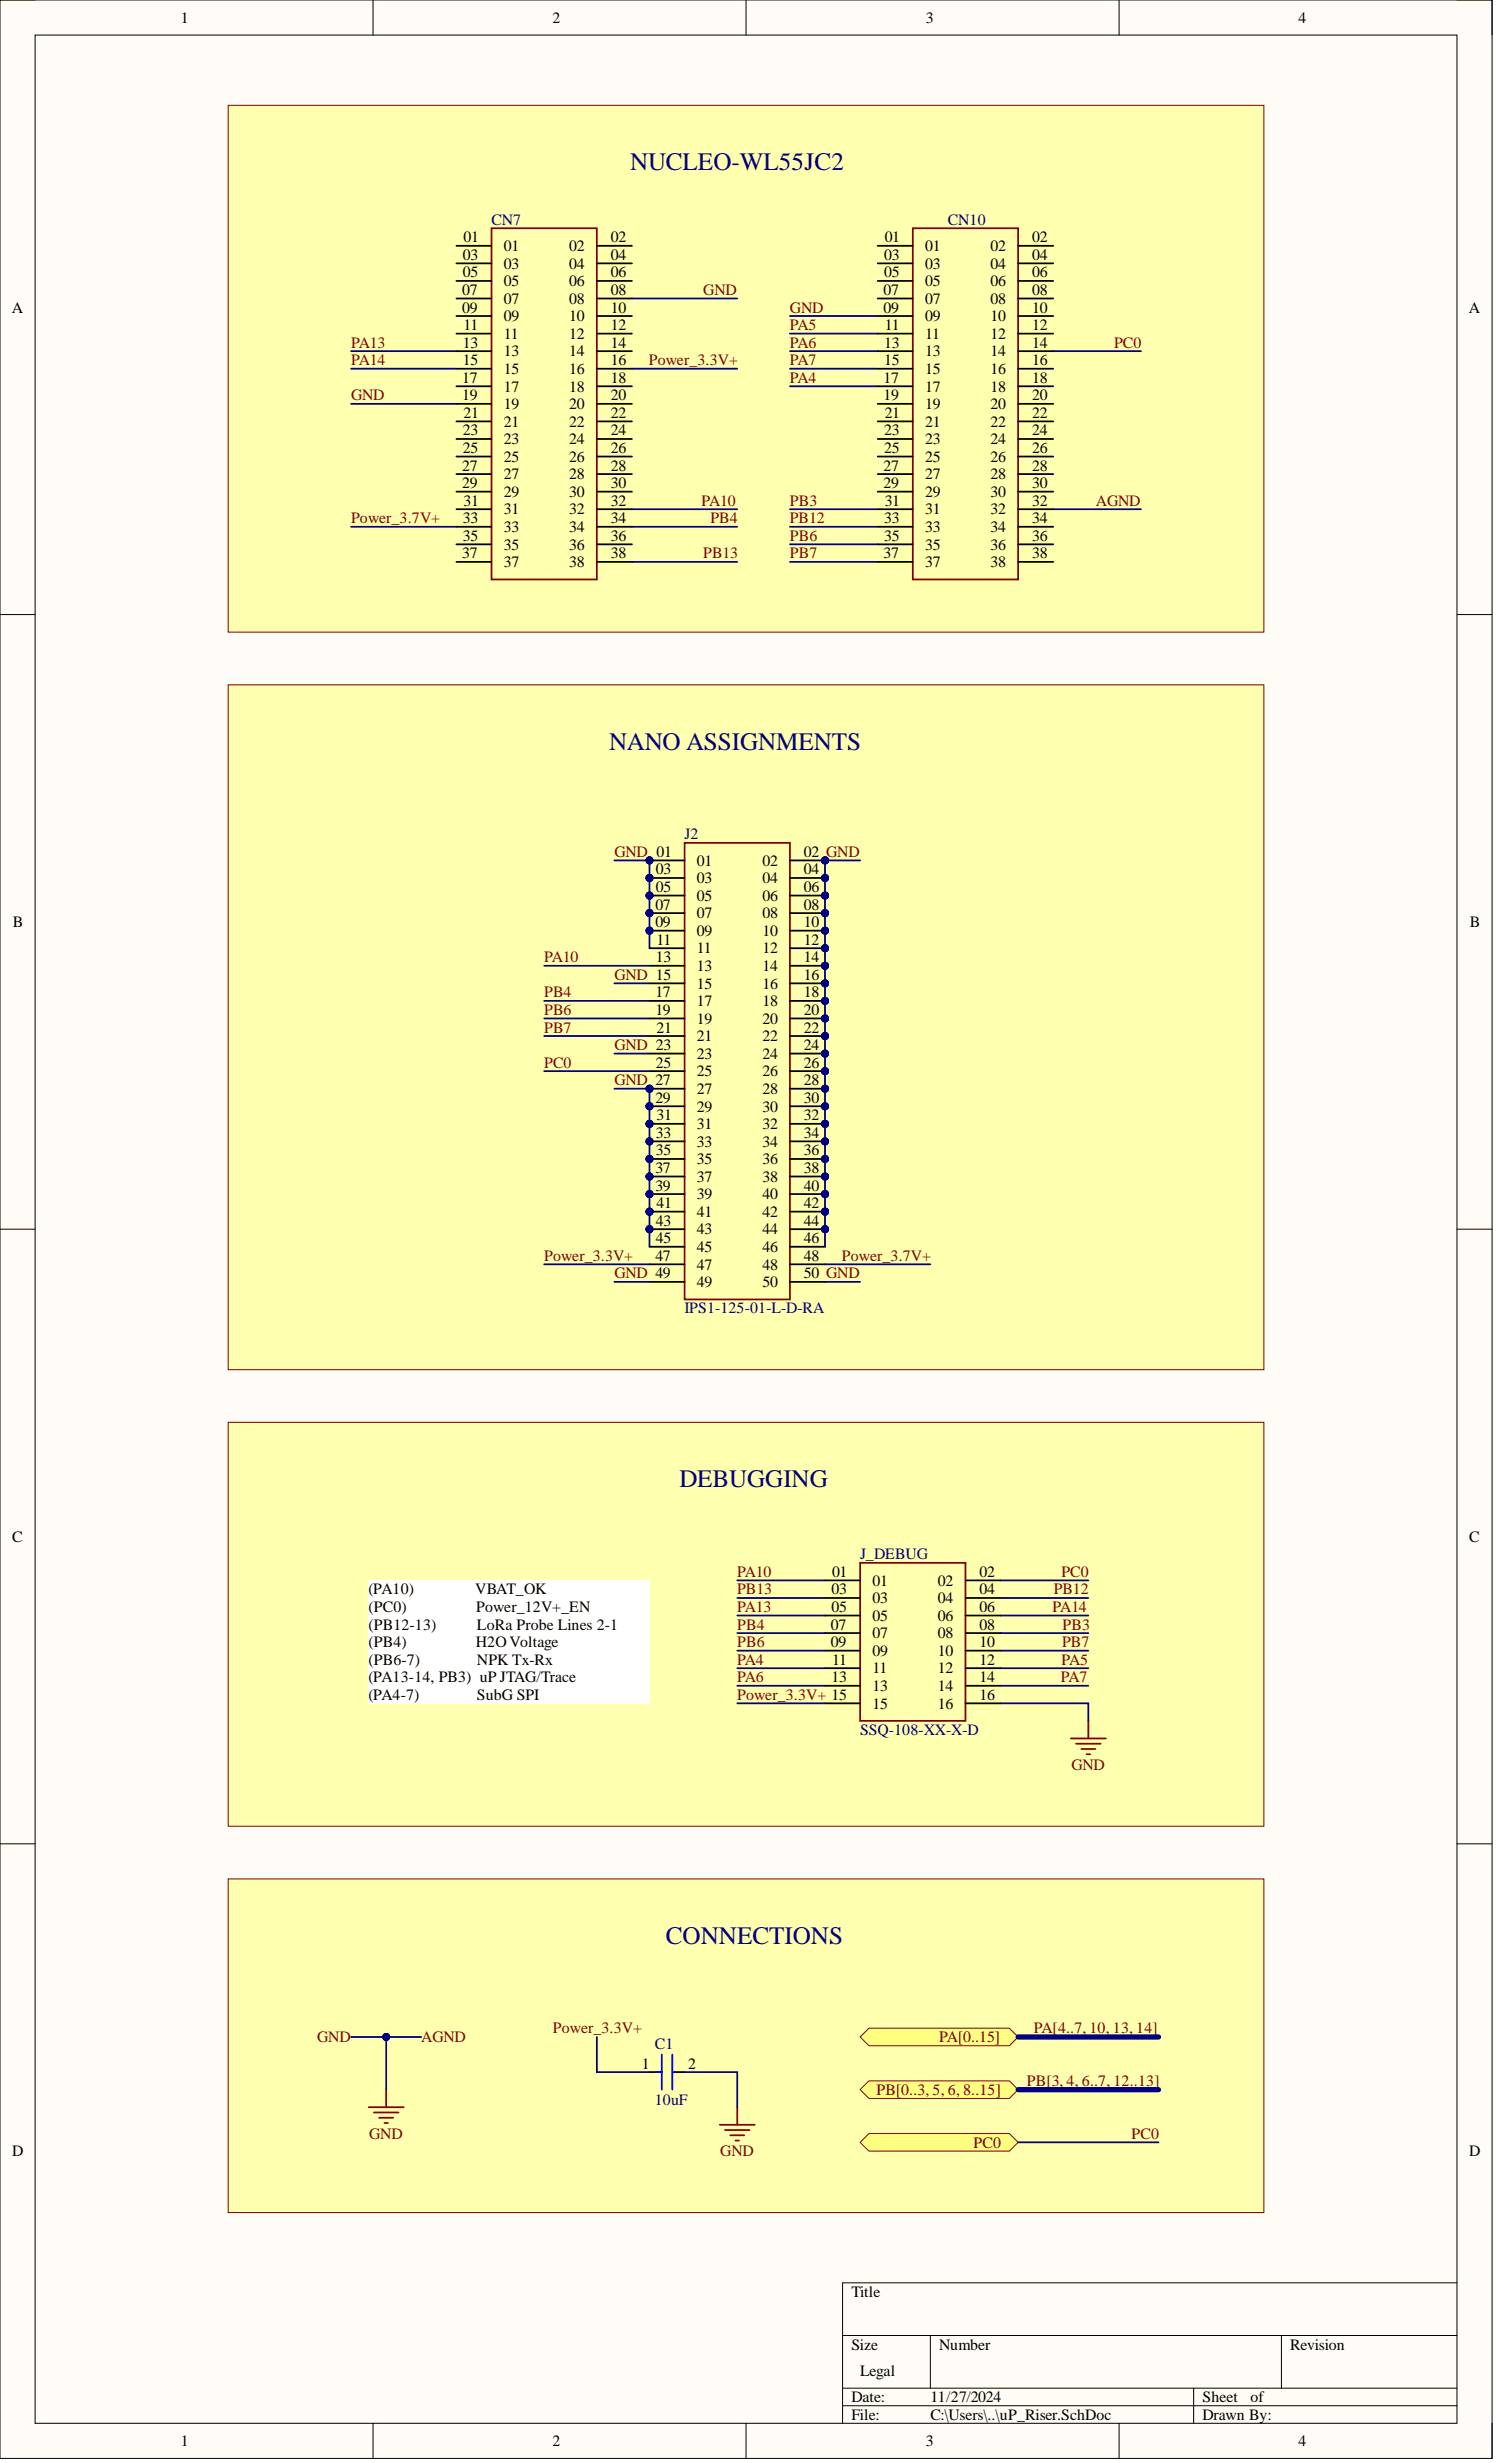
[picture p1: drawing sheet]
<svg xmlns="http://www.w3.org/2000/svg" width="216mm" height="356mm" viewBox="0 0 216 356" stroke-linecap="round" stroke-linejoin="round" font-family="sans-serif">
<defs><g id="words">
<g font-size="3.6" fill="#000080">
<text x="90.9" y="24.6">NUCLEO-WL55JC2</text>
<text x="87.9" y="108.3">NANO ASSIGNMENTS</text>
<text x="98" y="214.7">DEBUGGING</text>
<text x="96.1" y="280.7">CONNECTIONS</text>
</g>
<g font-size="2.3">
<text x="26.1" y="3.3">1</text>
<text x="79.7" y="3.3">2</text>
<text x="133.6" y="3.3">3</text>
<text x="187.4" y="3.3">4</text>
<text x="66.9" y="35">01</text>
<text x="88.2" y="35">02</text>
<text x="127.7" y="35">01</text>
<text x="149" y="35">02</text>
<text x="66.8" y="37.5">03</text>
<text x="66.8" y="40.1">05</text>
<text x="72.7" y="36.2">01</text>
<text x="72.7" y="38.8">03</text>
<text x="72.7" y="41.3">05</text>
<text x="82.2" y="36.2">02</text>
<text x="82.2" y="38.8">04</text>
<text x="82.2" y="41.3">06</text>
<text x="88.2" y="37.5">04</text>
<text x="88.2" y="40.1">06</text>
<text x="127.6" y="37.5">03</text>
<text x="127.6" y="40.1">05</text>
<text x="133.5" y="36.2">01</text>
<text x="133.5" y="38.8">03</text>
<text x="133.5" y="41.3">05</text>
<text x="143" y="36.2">02</text>
<text x="143" y="38.8">04</text>
<text x="143" y="41.3">06</text>
<text x="149" y="37.5">04</text>
<text x="149" y="40.1">06</text>
<text x="1.7" y="45.1">A</text>
<text x="66.7" y="42.6">07</text>
<text x="66.7" y="45.1">09</text>
<text x="66.9" y="47.7">11</text>
<text x="72.7" y="43.9">07</text>
<text x="72.7" y="46.4">09</text>
<text x="82.2" y="43.9">08</text>
<text x="82.2" y="46.4">10</text>
<text x="88.2" y="42.6">08</text>
<text x="88.2" y="45.1">10</text>
<text x="88.2" y="47.7">12</text>
<text x="127.5" y="42.6">07</text>
<text x="127.5" y="45.1">09</text>
<text x="127.7" y="47.7">11</text>
<text x="133.5" y="43.9">07</text>
<text x="133.5" y="46.4">09</text>
<text x="143" y="43.9">08</text>
<text x="143" y="46.4">10</text>
<text x="149" y="42.6">08</text>
<text x="149" y="45.1">10</text>
<text x="149" y="47.7">12</text>
<text x="212" y="45.1">A</text>
<text x="66.8" y="50.2">13</text>
<text x="66.8" y="52.7">15</text>
<text x="72.7" y="48.9">11</text>
<text x="72.7" y="51.5">13</text>
<text x="72.7" y="54">15</text>
<text x="82.2" y="48.9">12</text>
<text x="82.2" y="51.5">14</text>
<text x="82.2" y="54">16</text>
<text x="88.2" y="50.2">14</text>
<text x="88.2" y="52.7">16</text>
<text x="127.6" y="50.2">13</text>
<text x="127.6" y="52.7">15</text>
<text x="133.5" y="48.9">11</text>
<text x="133.5" y="51.5">13</text>
<text x="133.5" y="54">15</text>
<text x="143" y="48.9">12</text>
<text x="143" y="51.5">14</text>
<text x="143" y="54">16</text>
<text x="149" y="50.2">14</text>
<text x="149" y="52.7">16</text>
<text x="66.7" y="55.3">17</text>
<text x="66.7" y="57.8">19</text>
<text x="72.7" y="56.5">17</text>
<text x="72.7" y="59.1">19</text>
<text x="82.2" y="56.5">18</text>
<text x="82.2" y="59.1">20</text>
<text x="88.2" y="55.3">18</text>
<text x="88.2" y="57.8">20</text>
<text x="127.5" y="55.3">17</text>
<text x="127.5" y="57.8">19</text>
<text x="133.5" y="56.5">17</text>
<text x="133.5" y="59.1">19</text>
<text x="143" y="56.5">18</text>
<text x="143" y="59.1">20</text>
<text x="149" y="55.3">18</text>
<text x="149" y="57.8">20</text>
<text x="66.8" y="62.9">23</text>
<text x="66.8" y="65.4">25</text>
<text x="66.9" y="60.3">21</text>
<text x="72.7" y="61.6">21</text>
<text x="72.7" y="64.1">23</text>
<text x="82.2" y="61.6">22</text>
<text x="82.2" y="64.1">24</text>
<text x="88.2" y="60.3">22</text>
<text x="88.2" y="62.9">24</text>
<text x="88.2" y="65.4">26</text>
<text x="127.6" y="62.9">23</text>
<text x="127.6" y="65.4">25</text>
<text x="127.7" y="60.3">21</text>
<text x="133.5" y="61.6">21</text>
<text x="133.5" y="64.1">23</text>
<text x="143" y="61.6">22</text>
<text x="143" y="64.1">24</text>
<text x="149" y="60.3">22</text>
<text x="149" y="62.9">24</text>
<text x="149" y="65.4">26</text>
<text x="66.7" y="67.9">27</text>
<text x="66.7" y="70.5">29</text>
<text x="72.7" y="66.7">25</text>
<text x="72.7" y="69.2">27</text>
<text x="72.7" y="71.7">29</text>
<text x="82.2" y="66.7">26</text>
<text x="82.2" y="69.2">28</text>
<text x="82.2" y="71.7">30</text>
<text x="88.2" y="67.9">28</text>
<text x="88.2" y="70.5">30</text>
<text x="127.5" y="67.9">27</text>
<text x="127.5" y="70.5">29</text>
<text x="133.5" y="66.7">25</text>
<text x="133.5" y="69.2">27</text>
<text x="133.5" y="71.7">29</text>
<text x="143" y="66.7">26</text>
<text x="143" y="69.2">28</text>
<text x="143" y="71.7">30</text>
<text x="149" y="67.9">28</text>
<text x="149" y="70.5">30</text>
<text x="66.8" y="75.5">33</text>
<text x="66.9" y="73">31</text>
<text x="72.7" y="74.3">31</text>
<text x="72.7" y="76.8">33</text>
<text x="82.2" y="74.3">32</text>
<text x="82.2" y="76.8">34</text>
<text x="88.2" y="73">32</text>
<text x="88.2" y="75.5">34</text>
<text x="127.6" y="75.5">33</text>
<text x="127.7" y="73">31</text>
<text x="133.5" y="74.3">31</text>
<text x="133.5" y="76.8">33</text>
<text x="143" y="74.3">32</text>
<text x="143" y="76.8">34</text>
<text x="149" y="73">32</text>
<text x="149" y="75.5">34</text>
<text x="66.7" y="80.6">37</text>
<text x="66.8" y="78.1">35</text>
<text x="72.7" y="79.3">35</text>
<text x="72.7" y="81.9">37</text>
<text x="82.2" y="79.3">36</text>
<text x="82.2" y="81.9">38</text>
<text x="88.2" y="78.1">36</text>
<text x="88.2" y="80.6">38</text>
<text x="127.5" y="80.6">37</text>
<text x="127.6" y="78.1">35</text>
<text x="133.5" y="79.3">35</text>
<text x="133.5" y="81.9">37</text>
<text x="143" y="79.3">36</text>
<text x="143" y="81.9">38</text>
<text x="149" y="78.1">36</text>
<text x="149" y="80.6">38</text>
<text x="100.6" y="125">01</text>
<text x="110" y="125">02</text>
<text x="116" y="123.7">02 GND</text>
<text x="94.6" y="131.3">07</text>
<text x="94.7" y="126.3">03</text>
<text x="94.7" y="128.8">05</text>
<text x="100.6" y="127.5">03</text>
<text x="100.6" y="130.1">05</text>
<text x="110" y="127.5">04</text>
<text x="110" y="130.1">06</text>
<text x="116" y="126.3">04</text>
<text x="116" y="128.8">06</text>
<text x="116" y="131.3">08</text>
<text x="1.9" y="133.9">B</text>
<text x="94.6" y="133.9">09</text>
<text x="94.7" y="136.4">11</text>
<text x="100.6" y="132.6">07</text>
<text x="100.6" y="135.1">09</text>
<text x="100.6" y="137.7">11</text>
<text x="110" y="132.6">08</text>
<text x="110" y="135.1">10</text>
<text x="110" y="137.7">12</text>
<text x="116" y="133.9">10</text>
<text x="116" y="136.4">12</text>
<text x="212.1" y="133.9">B</text>
<text x="94.7" y="138.9">13</text>
<text x="100.6" y="140.2">13</text>
<text x="100.6" y="142.7">15</text>
<text x="110" y="140.2">14</text>
<text x="110" y="142.7">16</text>
<text x="116" y="138.9">14</text>
<text x="116" y="141.5">16</text>
<text x="94.6" y="144">17</text>
<text x="94.6" y="146.5">19</text>
<text x="94.7" y="149.1">21</text>
<text x="100.6" y="145.3">17</text>
<text x="100.6" y="147.8">19</text>
<text x="110" y="145.3">18</text>
<text x="110" y="147.8">20</text>
<text x="116" y="144">18</text>
<text x="116" y="146.5">20</text>
<text x="116" y="149.1">22</text>
<text x="94.7" y="154.1">25</text>
<text x="100.6" y="150.3">21</text>
<text x="100.6" y="152.9">23</text>
<text x="100.6" y="155.4">25</text>
<text x="110" y="150.3">22</text>
<text x="110" y="152.9">24</text>
<text x="110" y="155.4">26</text>
<text x="116" y="151.6">24</text>
<text x="116" y="154.1">26</text>
<text x="94.6" y="159.2">29</text>
<text x="94.7" y="161.7">31</text>
<text x="100.6" y="157.9">27</text>
<text x="100.6" y="160.5">29</text>
<text x="110" y="157.9">28</text>
<text x="110" y="160.5">30</text>
<text x="116" y="156.7">28</text>
<text x="116" y="159.2">30</text>
<text x="116" y="161.7">32</text>
<text x="94.7" y="164.3">33</text>
<text x="94.7" y="166.8">35</text>
<text x="100.6" y="163">31</text>
<text x="100.6" y="165.6">33</text>
<text x="110" y="163">32</text>
<text x="110" y="165.6">34</text>
<text x="116" y="164.3">34</text>
<text x="116" y="166.8">36</text>
<text x="94.6" y="169.4">37</text>
<text x="94.6" y="171.9">39</text>
<text x="100.6" y="168.1">35</text>
<text x="100.6" y="170.6">37</text>
<text x="100.6" y="173.2">39</text>
<text x="110" y="168.1">36</text>
<text x="110" y="170.6">38</text>
<text x="110" y="173.2">40</text>
<text x="116" y="169.4">38</text>
<text x="116" y="171.9">40</text>
<text x="94.7" y="177">43</text>
<text x="94.7" y="179.5">45</text>
<text x="94.7" y="174.4">41</text>
<text x="100.6" y="175.7">41</text>
<text x="100.6" y="178.2">43</text>
<text x="110" y="175.7">42</text>
<text x="110" y="178.2">44</text>
<text x="116" y="174.4">42</text>
<text x="116" y="177">44</text>
<text x="116" y="179.5">46</text>
<text x="94.6" y="182">47</text>
<text x="100.6" y="180.8">45</text>
<text x="100.6" y="183.3">47</text>
<text x="100.6" y="185.8">49</text>
<text x="110" y="180.8">46</text>
<text x="110" y="183.3">48</text>
<text x="110" y="185.8">50</text>
<text x="116" y="182">48</text>
<text x="116" y="184.6">50 GND</text>
<text x="1.8" y="222.6">C</text>
<text x="120.1" y="227.7">01</text>
<text x="141.4" y="227.7">02</text>
<text x="212" y="222.6">C</text>
<text x="53.2" y="230.2">(PA10)</text>
<text x="53.2" y="232.7">(PC0)</text>
<text x="68.6" y="230.2">VBAT_OK</text>
<text x="68.7" y="232.7">Power_12V+_EN</text>
<text x="120" y="230.2">03</text>
<text x="120" y="232.7">05</text>
<text x="125.9" y="228.9">01</text>
<text x="125.9" y="231.5">03</text>
<text x="135.4" y="228.9">02</text>
<text x="135.4" y="231.5">04</text>
<text x="141.4" y="230.2">04</text>
<text x="141.4" y="232.7">06</text>
<text x="53.2" y="235.3">(PB12-13)</text>
<text x="53.2" y="237.8">(PB4)</text>
<text x="68.7" y="237.8">H2O Voltage</text>
<text x="68.8" y="235.3">LoRa Probe Lines 2-1</text>
<text x="119.9" y="235.3">07</text>
<text x="119.9" y="237.8">09</text>
<text x="125.9" y="234">05</text>
<text x="125.9" y="236.5">07</text>
<text x="125.9" y="239.1">09</text>
<text x="135.4" y="234">06</text>
<text x="135.4" y="236.5">08</text>
<text x="135.4" y="239.1">10</text>
<text x="141.4" y="235.3">08</text>
<text x="141.4" y="237.8">10</text>
<text x="53.2" y="240.3">(PB6-7)</text>
<text x="53.2" y="242.9">(PA13-14, PB3) uP JTAG/Trace</text>
<text x="53.2" y="245.4">(PA4-7)</text>
<text x="68.8" y="245.4">SubG SPI</text>
<text x="68.8" y="240.3">NPK Tx-Rx</text>
<text x="120" y="242.9">13</text>
<text x="120.1" y="240.3">11</text>
<text x="125.9" y="241.6">11</text>
<text x="125.9" y="244.1">13</text>
<text x="135.4" y="241.6">12</text>
<text x="135.4" y="244.1">14</text>
<text x="141.4" y="240.3">12</text>
<text x="141.4" y="242.9">14</text>
<text x="141.4" y="245.4">16</text>
<text x="125.9" y="246.7">15</text>
<text x="135.4" y="246.7">16</text>
<text x="92.6" y="298.7">1</text>
<text x="99.3" y="298.7">2</text>
<text x="1.8" y="311.3">D</text>
<text x="212" y="311.3">D</text>
<text x="122.9" y="331.6">Title</text>
<text x="122.9" y="339.2">Size</text>
<text x="135.5" y="339.2">Number</text>
<text x="186.2" y="339.2">Revision</text>
<text x="122.9" y="346.8">Date:</text>
<text x="124.1" y="343">Legal</text>
<text x="134.3" y="346.8">11/27/2024</text>
<text x="173.5" y="346.8">Sheet</text>
<text x="180.5" y="346.8">of</text>
<text x="26.1" y="353.2">1</text>
<text x="79.7" y="353.2">2</text>
<text x="122.9" y="349.4">File:</text>
<text x="133.6" y="353.2">3</text>
<text x="134.3" y="349.4">C:\Users\..\uP_Riser.SchDoc</text>
<text x="173.5" y="349.4">Drawn By:</text>
<text x="187.4" y="353.2">4</text>
</g>
<g font-size="2.3" fill="#000080">
<text x="70.9" y="32.4">CN7</text>
<text x="136.8" y="32.4">CN10</text>
<text x="98.8" y="121.2">J2</text>
<text x="98.8" y="189.6">IPS1-125-01-L-D-RA</text>
<text x="124.1" y="225.1">J_DEBUG</text>
<text x="124.1" y="250.5">SSQ-108-XX-X-D</text>
<text x="94.5" y="295.9">C1</text>
<text x="94.5" y="304">10uF</text>
</g>
<g font-size="2.3" fill="#800000">
<text x="101.5" y="42.6">GND</text>
<text x="114" y="45.1">GND</text>
<text x="114" y="47.7">PA5</text>
<text x="50.7" y="52.7">PA14</text>
<text x="50.7" y="50.2">PA13</text>
<text x="93.6" y="52.7">Power_3.3V+</text>
<text x="114" y="52.7">PA7</text>
<text x="114" y="50.2">PA6</text>
<text x="160.8" y="50.2">PC0</text>
<text x="50.7" y="57.8">GND</text>
<text x="114" y="55.3">PA4</text>
<text x="50.7" y="75.5">Power_3.7V+</text>
<text x="101.2" y="73">PA10</text>
<text x="102.5" y="75.5">PB4</text>
<text x="114" y="75.5">PB12</text>
<text x="114" y="73">PB3</text>
<text x="158.2" y="73">AGND</text>
<text x="101.5" y="80.6">PB13</text>
<text x="114" y="78.1">PB6</text>
<text x="114" y="80.6">PB7</text>
<text x="88.7" y="123.7">GND 01</text>
<text x="78.5" y="138.9">PA10</text>
<text x="88.7" y="141.5">GND 15</text>
<text x="78.5" y="149.1">PB7</text>
<text x="78.5" y="146.5">PB6</text>
<text x="78.5" y="144">PB4</text>
<text x="78.5" y="154.1">PC0</text>
<text x="88.7" y="151.6">GND 23</text>
<text x="88.7" y="156.7">GND 27</text>
<text x="78.5" y="182">Power_3.3V+</text>
<text x="88.7" y="184.6">GND 49</text>
<text x="121.5" y="182">Power_3.7V+</text>
<text x="106.4" y="227.7">PA10</text>
<text x="153.2" y="227.7">PC0</text>
<text x="106.4" y="230.2">PB13</text>
<text x="106.4" y="232.7">PA13</text>
<text x="151.9" y="232.7">PA14</text>
<text x="152.1" y="230.2">PB12</text>
<text x="106.4" y="235.3">PB4</text>
<text x="106.4" y="237.8">PB6</text>
<text x="153.3" y="237.8">PB7</text>
<text x="153.4" y="235.3">PB3</text>
<text x="106.4" y="240.3">PA4</text>
<text x="106.4" y="242.9">PA6</text>
<text x="106.4" y="245.4">Power_3.3V+ 15</text>
<text x="153.1" y="242.9">PA7</text>
<text x="153.2" y="240.3">PA5</text>
<text x="154.6" y="255.6">GND</text>
<text x="79.8" y="293.6">Power_3.3V+</text>
<text x="149.2" y="293.6">PA[4..7, 10, 13, 14]</text>
<text x="45.8" y="294.9">GND</text>
<text x="60.8" y="294.9">AGND</text>
<text x="135.5" y="294.9">PA[0..15]</text>
<text x="126.5" y="302.5">PB[0..3, 5, 6, 8..15]</text>
<text x="148.2" y="301.2">PB[3, 4, 6..7, 12..13]</text>
<text x="53.3" y="308.8">GND</text>
<text x="104" y="311.3">GND</text>
<text x="140.5" y="310.1">PC0</text>
<text x="163.3" y="308.8">PC0</text>
</g>
</g></defs>
<path d="M0 0h215.3v354.9h-215.3z" fill-rule="evenodd" fill="#fffcf8"/>
<path d="M0 0h215.3v354.9h-215.3z" fill="none" stroke="#000" stroke-width=".14"/>
<path d="M5.1 5.1h205.2v344.8h-205.2z" fill-rule="evenodd" fill="#fffcf8"/>
<g fill="none" stroke="#000" stroke-width=".14">
<path d="M0 0h5.1M53.8 0v5.1M107.7 0v5.1M161.5 0v5.1M210.3 0h5v5.1M5.1 5.1h205.2v344.8h-205.2zM0 88.7h5.1M210.3 88.7h5M0 177.5h5.1M210.3 177.5h5M0 266.2h5.1M210.3 266.2h5"/>
<path d="M121.6 337.2h88.7M134.3 337.2v7.6M184.9 337.2v7.6M210.3 329.6h-88.7v20.3M53.8 349.9v5M107.7 349.9v5M121.6 344.8h88.7M121.6 347.3h88.7M161.5 349.9v5M172.3 344.8v5.1M215.3 349.9v5"/>
</g>
<path d="M32.9 271.3h149.5v48.1h-149.5z" fill-rule="evenodd" fill="#ffffb0"/>
<path d="M32.9 271.3h149.5v48.1h-149.5z" fill="none" stroke="#800000" stroke-width=".14"/>
<path d="M32.9 205.4h149.5v58.3h-149.5z" fill-rule="evenodd" fill="#ffffb0"/>
<path d="M32.9 205.4h149.5v58.3h-149.5z" fill="none" stroke="#800000" stroke-width=".14"/>
<path d="M32.9 98.9h149.5v98.8h-149.5z" fill-rule="evenodd" fill="#ffffb0"/>
<path d="M32.9 98.9h149.5v98.8h-149.5z" fill="none" stroke="#800000" stroke-width=".14"/>
<path d="M32.9 15.2h149.5v76.1h-149.5z" fill-rule="evenodd" fill="#ffffb0"/>
<path d="M32.9 15.2h149.5v76.1h-149.5z" fill="none" stroke="#800000" stroke-width=".14"/>
<path d="M125.4 292.8h20.3l1.2 1.3-1.2 1.3h-20.3l-1.3-1.3z" fill-rule="evenodd" fill="#ffff80"/>
<path d="M125.4 292.8h20.3l1.2 1.3-1.2 1.3h-20.3l-1.3-1.3z" fill="none" stroke="#800000" stroke-width=".14"/>
<path d="M125.4 300.4h20.3l1.2 1.3-1.2 1.3h-20.3l-1.3-1.3z" fill-rule="evenodd" fill="#ffff80"/>
<path d="M125.4 300.4h20.3l1.2 1.3-1.2 1.3h-20.3l-1.3-1.3z" fill="none" stroke="#800000" stroke-width=".14"/>
<path d="M125.4 308h20.3l1.2 1.3-1.2 1.3h-20.3l-1.3-1.3z" fill-rule="evenodd" fill="#ffff80"/>
<path d="M125.4 308h20.3l1.2 1.3-1.2 1.3h-20.3l-1.3-1.3z" fill="none" stroke="#800000" stroke-width=".14"/>
<path d="M70.9 33h15.2v50.7h-15.2z" fill-rule="evenodd" fill="#ffffb0"/>
<path d="M70.9 33h15.2v50.7h-15.2z" fill="none" stroke="#800000" stroke-width=".25"/>
<g fill="none" stroke="#000" stroke-width=".25">
<path d="M65.9 35.5h5M65.9 38h5M86.1 35.5h5.1M86.1 38h5.1M65.9 40.6h5M65.9 43.1h5M65.9 45.6h5M65.9 48.2h5M65.9 50.7h5M65.9 53.2h5M65.9 55.8h5M65.9 58.3h5"/>
<path d="M86.1 40.6h5.1M86.1 43.1h5.1M86.1 45.6h5.1M86.1 48.2h5.1M86.1 50.7h5.1M86.1 53.2h5.1M86.1 55.8h5.1M86.1 58.3h5.1M65.9 60.8h5M65.9 63.4h5M65.9 65.9h5M65.9 68.4h5"/>
<path d="M65.9 71h5M65.9 73.5h5M65.9 76.1h5M65.9 78.6h5M86.1 60.8h5.1M86.1 63.4h5.1M86.1 65.9h5.1M86.1 68.4h5.1M86.1 71h5.1M86.1 73.5h5.1M86.1 76.1h5.1M86.1 78.6h5.1"/>
<path d="M65.9 81.1h5M86.1 81.1h5.1"/>
</g>
<path d="M131.7 33h15.2v50.7h-15.2z" fill-rule="evenodd" fill="#ffffb0"/>
<path d="M131.7 33h15.2v50.7h-15.2z" fill="none" stroke="#800000" stroke-width=".25"/>
<g fill="none" stroke="#000" stroke-width=".25">
<path d="M126.7 35.5h5M126.7 38h5M146.9 35.5h5.1M146.9 38h5.1M126.7 40.6h5M126.7 43.1h5M126.7 45.6h5M126.7 48.2h5M126.7 50.7h5M126.7 53.2h5M126.7 55.8h5M126.7 58.3h5"/>
<path d="M146.9 40.6h5.1M146.9 43.1h5.1M146.9 45.6h5.1M146.9 48.2h5.1M146.9 50.7h5.1M146.9 53.2h5.1M146.9 55.8h5.1M146.9 58.3h5.1M126.7 60.8h5M126.7 63.4h5M126.7 65.9h5M126.7 68.4h5"/>
<path d="M126.7 71h5M126.7 73.5h5M126.7 76.1h5M126.7 78.6h5M146.9 60.8h5.1M146.9 63.4h5.1M146.9 65.9h5.1M146.9 68.4h5.1M146.9 71h5.1M146.9 73.5h5.1M146.9 76.1h5.1M146.9 78.6h5.1"/>
<path d="M126.7 81.1h5M146.9 81.1h5.1"/>
</g>
<circle cx="93.7" cy="124.2" r=".51" fill="#000080"/>
<circle cx="93.7" cy="124.2" r=".51" fill="none" stroke="#000080" stroke-width=".14"/>
<circle cx="93.7" cy="126.8" r=".51" fill="#000080"/>
<circle cx="93.7" cy="126.8" r=".51" fill="none" stroke="#000080" stroke-width=".14"/>
<circle cx="93.7" cy="129.3" r=".51" fill="#000080"/>
<circle cx="93.7" cy="129.3" r=".51" fill="none" stroke="#000080" stroke-width=".14"/>
<circle cx="93.7" cy="131.8" r=".51" fill="#000080"/>
<circle cx="93.7" cy="131.8" r=".51" fill="none" stroke="#000080" stroke-width=".14"/>
<circle cx="93.7" cy="134.4" r=".51" fill="#000080"/>
<circle cx="93.7" cy="134.4" r=".51" fill="none" stroke="#000080" stroke-width=".14"/>
<circle cx="93.7" cy="157.2" r=".51" fill="#000080"/>
<circle cx="93.7" cy="157.2" r=".51" fill="none" stroke="#000080" stroke-width=".14"/>
<circle cx="93.7" cy="159.7" r=".51" fill="#000080"/>
<circle cx="93.7" cy="159.7" r=".51" fill="none" stroke="#000080" stroke-width=".14"/>
<circle cx="93.7" cy="162.3" r=".51" fill="#000080"/>
<circle cx="93.7" cy="162.3" r=".51" fill="none" stroke="#000080" stroke-width=".14"/>
<circle cx="93.7" cy="164.8" r=".51" fill="#000080"/>
<circle cx="93.7" cy="164.8" r=".51" fill="none" stroke="#000080" stroke-width=".14"/>
<circle cx="93.7" cy="167.3" r=".51" fill="#000080"/>
<circle cx="93.7" cy="167.3" r=".51" fill="none" stroke="#000080" stroke-width=".14"/>
<circle cx="93.7" cy="169.9" r=".51" fill="#000080"/>
<circle cx="93.7" cy="169.9" r=".51" fill="none" stroke="#000080" stroke-width=".14"/>
<circle cx="93.7" cy="172.4" r=".51" fill="#000080"/>
<circle cx="93.7" cy="172.4" r=".51" fill="none" stroke="#000080" stroke-width=".14"/>
<circle cx="93.7" cy="174.9" r=".51" fill="#000080"/>
<circle cx="93.7" cy="174.9" r=".51" fill="none" stroke="#000080" stroke-width=".14"/>
<circle cx="93.7" cy="177.5" r=".51" fill="#000080"/>
<circle cx="93.7" cy="177.5" r=".51" fill="none" stroke="#000080" stroke-width=".14"/>
<circle cx="119.1" cy="124.2" r=".51" fill="#000080"/>
<circle cx="119.1" cy="124.2" r=".51" fill="none" stroke="#000080" stroke-width=".14"/>
<circle cx="119.1" cy="126.8" r=".51" fill="#000080"/>
<circle cx="119.1" cy="126.8" r=".51" fill="none" stroke="#000080" stroke-width=".14"/>
<circle cx="119.1" cy="129.3" r=".51" fill="#000080"/>
<circle cx="119.1" cy="129.3" r=".51" fill="none" stroke="#000080" stroke-width=".14"/>
<circle cx="119.1" cy="131.8" r=".51" fill="#000080"/>
<circle cx="119.1" cy="131.8" r=".51" fill="none" stroke="#000080" stroke-width=".14"/>
<circle cx="119.1" cy="134.4" r=".51" fill="#000080"/>
<circle cx="119.1" cy="134.4" r=".51" fill="none" stroke="#000080" stroke-width=".14"/>
<circle cx="119.1" cy="136.9" r=".51" fill="#000080"/>
<circle cx="119.1" cy="136.9" r=".51" fill="none" stroke="#000080" stroke-width=".14"/>
<circle cx="119.1" cy="139.4" r=".51" fill="#000080"/>
<circle cx="119.1" cy="139.4" r=".51" fill="none" stroke="#000080" stroke-width=".14"/>
<circle cx="119.1" cy="142" r=".51" fill="#000080"/>
<circle cx="119.1" cy="142" r=".51" fill="none" stroke="#000080" stroke-width=".14"/>
<circle cx="119.1" cy="144.5" r=".51" fill="#000080"/>
<circle cx="119.1" cy="144.5" r=".51" fill="none" stroke="#000080" stroke-width=".14"/>
<circle cx="119.1" cy="147" r=".51" fill="#000080"/>
<circle cx="119.1" cy="147" r=".51" fill="none" stroke="#000080" stroke-width=".14"/>
<circle cx="119.1" cy="149.6" r=".51" fill="#000080"/>
<circle cx="119.1" cy="149.6" r=".51" fill="none" stroke="#000080" stroke-width=".14"/>
<circle cx="119.1" cy="152.1" r=".51" fill="#000080"/>
<circle cx="119.1" cy="152.1" r=".51" fill="none" stroke="#000080" stroke-width=".14"/>
<circle cx="119.1" cy="154.6" r=".51" fill="#000080"/>
<circle cx="119.1" cy="154.6" r=".51" fill="none" stroke="#000080" stroke-width=".14"/>
<circle cx="119.1" cy="157.2" r=".51" fill="#000080"/>
<circle cx="119.1" cy="157.2" r=".51" fill="none" stroke="#000080" stroke-width=".14"/>
<circle cx="119.1" cy="159.7" r=".51" fill="#000080"/>
<circle cx="119.1" cy="159.7" r=".51" fill="none" stroke="#000080" stroke-width=".14"/>
<circle cx="119.1" cy="162.3" r=".51" fill="#000080"/>
<circle cx="119.1" cy="162.3" r=".51" fill="none" stroke="#000080" stroke-width=".14"/>
<circle cx="119.1" cy="164.8" r=".51" fill="#000080"/>
<circle cx="119.1" cy="164.8" r=".51" fill="none" stroke="#000080" stroke-width=".14"/>
<circle cx="119.1" cy="167.3" r=".51" fill="#000080"/>
<circle cx="119.1" cy="167.3" r=".51" fill="none" stroke="#000080" stroke-width=".14"/>
<circle cx="119.1" cy="169.9" r=".51" fill="#000080"/>
<circle cx="119.1" cy="169.9" r=".51" fill="none" stroke="#000080" stroke-width=".14"/>
<circle cx="119.1" cy="172.4" r=".51" fill="#000080"/>
<circle cx="119.1" cy="172.4" r=".51" fill="none" stroke="#000080" stroke-width=".14"/>
<circle cx="119.1" cy="174.9" r=".51" fill="#000080"/>
<circle cx="119.1" cy="174.9" r=".51" fill="none" stroke="#000080" stroke-width=".14"/>
<circle cx="119.1" cy="177.5" r=".51" fill="#000080"/>
<circle cx="119.1" cy="177.5" r=".51" fill="none" stroke="#000080" stroke-width=".14"/>
<path d="M98.8 121.7h15.2v65.9h-15.2z" fill-rule="evenodd" fill="#ffffb0"/>
<path d="M98.8 121.7h15.2v65.9h-15.2z" fill="none" stroke="#800000" stroke-width=".25"/>
<path d="M93.7 124.2h5.1" fill="none" stroke="#000" stroke-width=".25"/>
<circle cx="93.7" cy="124.2" r=".51" fill="#000080"/>
<circle cx="93.7" cy="124.2" r=".51" fill="none" stroke="#000080" stroke-width=".14"/>
<path d="M93.7 126.8h5.1" fill="none" stroke="#000" stroke-width=".25"/>
<circle cx="93.7" cy="126.8" r=".51" fill="#000080"/>
<circle cx="93.7" cy="126.8" r=".51" fill="none" stroke="#000080" stroke-width=".14"/>
<path d="M93.7 129.3h5.1" fill="none" stroke="#000" stroke-width=".25"/>
<circle cx="93.7" cy="129.3" r=".51" fill="#000080"/>
<circle cx="93.7" cy="129.3" r=".51" fill="none" stroke="#000080" stroke-width=".14"/>
<path d="M93.7 131.8h5.1" fill="none" stroke="#000" stroke-width=".25"/>
<circle cx="93.7" cy="131.8" r=".51" fill="#000080"/>
<circle cx="93.7" cy="131.8" r=".51" fill="none" stroke="#000080" stroke-width=".14"/>
<path d="M93.7 134.4h5.1" fill="none" stroke="#000" stroke-width=".25"/>
<circle cx="93.7" cy="134.4" r=".51" fill="#000080"/>
<circle cx="93.7" cy="134.4" r=".51" fill="none" stroke="#000080" stroke-width=".14"/>
<path d="M93.7 136.9h5.1M93.7 139.4h5.1M93.7 142h5.1M93.7 144.5h5.1M93.7 147h5.1M93.7 149.6h5.1M93.7 152.1h5.1M93.7 154.6h5.1M93.7 157.2h5.1" fill="none" stroke="#000" stroke-width=".25"/>
<circle cx="93.7" cy="157.2" r=".51" fill="#000080"/>
<circle cx="93.7" cy="157.2" r=".51" fill="none" stroke="#000080" stroke-width=".14"/>
<path d="M93.7 159.7h5.1" fill="none" stroke="#000" stroke-width=".25"/>
<circle cx="93.7" cy="159.7" r=".51" fill="#000080"/>
<circle cx="93.7" cy="159.7" r=".51" fill="none" stroke="#000080" stroke-width=".14"/>
<path d="M93.7 162.3h5.1" fill="none" stroke="#000" stroke-width=".25"/>
<circle cx="93.7" cy="162.3" r=".51" fill="#000080"/>
<circle cx="93.7" cy="162.3" r=".51" fill="none" stroke="#000080" stroke-width=".14"/>
<path d="M93.7 164.8h5.1" fill="none" stroke="#000" stroke-width=".25"/>
<circle cx="93.7" cy="164.8" r=".51" fill="#000080"/>
<circle cx="93.7" cy="164.8" r=".51" fill="none" stroke="#000080" stroke-width=".14"/>
<path d="M93.7 167.3h5.1" fill="none" stroke="#000" stroke-width=".25"/>
<circle cx="93.7" cy="167.3" r=".51" fill="#000080"/>
<circle cx="93.7" cy="167.3" r=".51" fill="none" stroke="#000080" stroke-width=".14"/>
<path d="M93.7 169.9h5.1" fill="none" stroke="#000" stroke-width=".25"/>
<circle cx="93.7" cy="169.9" r=".51" fill="#000080"/>
<circle cx="93.7" cy="169.9" r=".51" fill="none" stroke="#000080" stroke-width=".14"/>
<path d="M93.7 172.4h5.1" fill="none" stroke="#000" stroke-width=".25"/>
<circle cx="93.7" cy="172.4" r=".51" fill="#000080"/>
<circle cx="93.7" cy="172.4" r=".51" fill="none" stroke="#000080" stroke-width=".14"/>
<path d="M93.7 174.9h5.1" fill="none" stroke="#000" stroke-width=".25"/>
<circle cx="93.7" cy="174.9" r=".51" fill="#000080"/>
<circle cx="93.7" cy="174.9" r=".51" fill="none" stroke="#000080" stroke-width=".14"/>
<path d="M93.7 177.5h5.1" fill="none" stroke="#000" stroke-width=".25"/>
<circle cx="93.7" cy="177.5" r=".51" fill="#000080"/>
<circle cx="93.7" cy="177.5" r=".51" fill="none" stroke="#000080" stroke-width=".14"/>
<path d="M114 124.2h5.1M93.7 180h5.1M93.7 182.5h5.1M93.7 185.1h5.1" fill="none" stroke="#000" stroke-width=".25"/>
<circle cx="119.1" cy="124.2" r=".51" fill="#000080"/>
<circle cx="119.1" cy="124.2" r=".51" fill="none" stroke="#000080" stroke-width=".14"/>
<path d="M114 126.8h5.1" fill="none" stroke="#000" stroke-width=".25"/>
<circle cx="119.1" cy="126.8" r=".51" fill="#000080"/>
<circle cx="119.1" cy="126.8" r=".51" fill="none" stroke="#000080" stroke-width=".14"/>
<path d="M114 129.3h5.1" fill="none" stroke="#000" stroke-width=".25"/>
<circle cx="119.1" cy="129.3" r=".51" fill="#000080"/>
<circle cx="119.1" cy="129.3" r=".51" fill="none" stroke="#000080" stroke-width=".14"/>
<path d="M114 131.8h5.1" fill="none" stroke="#000" stroke-width=".25"/>
<circle cx="119.1" cy="131.8" r=".51" fill="#000080"/>
<circle cx="119.1" cy="131.8" r=".51" fill="none" stroke="#000080" stroke-width=".14"/>
<path d="M114 134.4h5.1" fill="none" stroke="#000" stroke-width=".25"/>
<circle cx="119.1" cy="134.4" r=".51" fill="#000080"/>
<circle cx="119.1" cy="134.4" r=".51" fill="none" stroke="#000080" stroke-width=".14"/>
<path d="M114 136.9h5.1" fill="none" stroke="#000" stroke-width=".25"/>
<circle cx="119.1" cy="136.9" r=".51" fill="#000080"/>
<circle cx="119.1" cy="136.9" r=".51" fill="none" stroke="#000080" stroke-width=".14"/>
<path d="M114 139.4h5.1" fill="none" stroke="#000" stroke-width=".25"/>
<circle cx="119.1" cy="139.4" r=".51" fill="#000080"/>
<circle cx="119.1" cy="139.4" r=".51" fill="none" stroke="#000080" stroke-width=".14"/>
<path d="M114 142h5.1" fill="none" stroke="#000" stroke-width=".25"/>
<circle cx="119.1" cy="142" r=".51" fill="#000080"/>
<circle cx="119.1" cy="142" r=".51" fill="none" stroke="#000080" stroke-width=".14"/>
<path d="M114 144.5h5.1" fill="none" stroke="#000" stroke-width=".25"/>
<circle cx="119.1" cy="144.5" r=".51" fill="#000080"/>
<circle cx="119.1" cy="144.5" r=".51" fill="none" stroke="#000080" stroke-width=".14"/>
<path d="M114 147h5.1" fill="none" stroke="#000" stroke-width=".25"/>
<circle cx="119.1" cy="147" r=".51" fill="#000080"/>
<circle cx="119.1" cy="147" r=".51" fill="none" stroke="#000080" stroke-width=".14"/>
<path d="M114 149.6h5.1" fill="none" stroke="#000" stroke-width=".25"/>
<circle cx="119.1" cy="149.6" r=".51" fill="#000080"/>
<circle cx="119.1" cy="149.6" r=".51" fill="none" stroke="#000080" stroke-width=".14"/>
<path d="M114 152.1h5.1" fill="none" stroke="#000" stroke-width=".25"/>
<circle cx="119.1" cy="152.1" r=".51" fill="#000080"/>
<circle cx="119.1" cy="152.1" r=".51" fill="none" stroke="#000080" stroke-width=".14"/>
<path d="M114 154.6h5.1" fill="none" stroke="#000" stroke-width=".25"/>
<circle cx="119.1" cy="154.6" r=".51" fill="#000080"/>
<circle cx="119.1" cy="154.6" r=".51" fill="none" stroke="#000080" stroke-width=".14"/>
<path d="M114 157.2h5.1" fill="none" stroke="#000" stroke-width=".25"/>
<circle cx="119.1" cy="157.2" r=".51" fill="#000080"/>
<circle cx="119.1" cy="157.2" r=".51" fill="none" stroke="#000080" stroke-width=".14"/>
<path d="M114 159.7h5.1" fill="none" stroke="#000" stroke-width=".25"/>
<circle cx="119.1" cy="159.7" r=".51" fill="#000080"/>
<circle cx="119.1" cy="159.7" r=".51" fill="none" stroke="#000080" stroke-width=".14"/>
<path d="M114 162.3h5.1" fill="none" stroke="#000" stroke-width=".25"/>
<circle cx="119.1" cy="162.3" r=".51" fill="#000080"/>
<circle cx="119.1" cy="162.3" r=".51" fill="none" stroke="#000080" stroke-width=".14"/>
<path d="M114 164.8h5.1" fill="none" stroke="#000" stroke-width=".25"/>
<circle cx="119.1" cy="164.8" r=".51" fill="#000080"/>
<circle cx="119.1" cy="164.8" r=".51" fill="none" stroke="#000080" stroke-width=".14"/>
<path d="M114 167.3h5.1" fill="none" stroke="#000" stroke-width=".25"/>
<circle cx="119.1" cy="167.3" r=".51" fill="#000080"/>
<circle cx="119.1" cy="167.3" r=".51" fill="none" stroke="#000080" stroke-width=".14"/>
<path d="M114 169.9h5.1" fill="none" stroke="#000" stroke-width=".25"/>
<circle cx="119.1" cy="169.9" r=".51" fill="#000080"/>
<circle cx="119.1" cy="169.9" r=".51" fill="none" stroke="#000080" stroke-width=".14"/>
<path d="M114 172.4h5.1" fill="none" stroke="#000" stroke-width=".25"/>
<circle cx="119.1" cy="172.4" r=".51" fill="#000080"/>
<circle cx="119.1" cy="172.4" r=".51" fill="none" stroke="#000080" stroke-width=".14"/>
<path d="M114 174.9h5.1" fill="none" stroke="#000" stroke-width=".25"/>
<circle cx="119.1" cy="174.9" r=".51" fill="#000080"/>
<circle cx="119.1" cy="174.9" r=".51" fill="none" stroke="#000080" stroke-width=".14"/>
<path d="M114 177.5h5.1" fill="none" stroke="#000" stroke-width=".25"/>
<circle cx="119.1" cy="177.5" r=".51" fill="#000080"/>
<circle cx="119.1" cy="177.5" r=".51" fill="none" stroke="#000080" stroke-width=".14"/>
<path d="M114 180h5.1M114 182.5h5.1M114 185.1h5.1M93.7 299.2h1.8M97.3 299.2h1.5" fill="none" stroke="#000" stroke-width=".25"/>
<path d="M103.9 306.8h5M104.6 307.5h3.6M105.4 308.3h2M106.1 309.1h.6M106.4 304.2v2.6" fill="none" stroke="#800000" stroke-width=".25"/>
<path d="M94.7 299.2h.8M95.5 296.6v5.1M97 296.6v5.1M97.3 299.2h.2" fill="none" stroke="#00f" stroke-width=".25"/>
<path d="M53.2 228.2h40.5v17.7h-40.5z" fill-rule="evenodd" fill="#fff"/>
<path d="M53.2 228.2h40.5v17.7h-40.5z" fill="none" stroke="#fff" stroke-width=".14"/>
<path d="M124.1 225.6h15.2v22.9h-15.2z" fill-rule="evenodd" fill="#ffffb0"/>
<path d="M124.1 225.6h15.2v22.9h-15.2zM154.5 251h5.1M155.3 251.8h3.5M156.1 252.5h2M156.8 253.3h.5M157.1 248.5v2.5M53.2 304.2h5.1M54 305h3.5M54.7 305.8h2M55.5 306.5h.5M55.7 301.7v2.5" fill="none" stroke="#800000" stroke-width=".25"/>
<g fill="none" stroke="#000" stroke-width=".25">
<path d="M119.1 228.2h5M119.1 230.7h5M119.1 233.2h5M119.1 235.8h5M119.1 238.3h5M139.3 228.2h5.1M139.3 230.7h5.1M139.3 233.2h5.1M139.3 235.8h5.1M139.3 238.3h5.1M119.1 240.8h5M119.1 243.4h5"/>
<path d="M119.1 245.9h5M139.3 240.8h5.1M139.3 243.4h5.1M139.3 245.9h5.1"/>
</g>
<g fill="none" stroke="#000080" stroke-width=".25">
<path d="M50.7 58.3h15.2M91.2 43.1h15.2M91.2 53.2h15.2M114 45.6h12.7M152 50.7h12.7M50.7 76.1h15.2M91.2 76.1h15.2M91.2 73.5h15.2M114 78.6h12.7M152 73.5h12.7M114 81.1h12.7M106.4 228.2h12.7"/>
<path d="M106.4 230.7h12.7M106.4 233.2h12.7M106.4 235.8h12.7M106.4 238.3h12.7M144.4 228.2h12.7M144.4 230.7h12.7M144.4 233.2h12.7M144.4 235.8h12.7M144.4 238.3h12.7M106.4 240.8h12.7M106.4 243.4h12.7M106.4 245.9h12.7"/>
<path d="M144.4 245.9h12.7v2.6M144.4 240.8h12.7M144.4 243.4h12.7M50.7 294.1h5v7.6M86.1 294.1v5.1h7.6M98.8 299.2h7.6v5"/>
</g>
<circle cx="55.7" cy="294.1" r=".51" fill="#000080"/>
<circle cx="55.7" cy="294.1" r=".51" fill="none" stroke="#000080" stroke-width=".14"/>
<path d="M55.7 294.1h5.1" fill="none" stroke="#000080" stroke-width=".25"/>
<circle cx="55.7" cy="294.1" r=".51" fill="#000080"/>
<circle cx="55.7" cy="294.1" r=".51" fill="none" stroke="#000080" stroke-width=".14"/>
<path d="M88.7 157.2h5v17.7M88.7 185.1h5" fill="none" stroke="#000080" stroke-width=".25"/>
<circle cx="93.7" cy="174.9" r=".51" fill="#000080"/>
<circle cx="93.7" cy="174.9" r=".51" fill="none" stroke="#000080" stroke-width=".14"/>
<circle cx="93.7" cy="172.4" r=".51" fill="#000080"/>
<circle cx="93.7" cy="172.4" r=".51" fill="none" stroke="#000080" stroke-width=".14"/>
<circle cx="93.7" cy="169.9" r=".51" fill="#000080"/>
<circle cx="93.7" cy="169.9" r=".51" fill="none" stroke="#000080" stroke-width=".14"/>
<circle cx="93.7" cy="167.3" r=".51" fill="#000080"/>
<circle cx="93.7" cy="167.3" r=".51" fill="none" stroke="#000080" stroke-width=".14"/>
<circle cx="93.7" cy="164.8" r=".51" fill="#000080"/>
<circle cx="93.7" cy="164.8" r=".51" fill="none" stroke="#000080" stroke-width=".14"/>
<circle cx="93.7" cy="162.3" r=".51" fill="#000080"/>
<circle cx="93.7" cy="162.3" r=".51" fill="none" stroke="#000080" stroke-width=".14"/>
<circle cx="93.7" cy="159.7" r=".51" fill="#000080"/>
<circle cx="93.7" cy="159.7" r=".51" fill="none" stroke="#000080" stroke-width=".14"/>
<circle cx="93.7" cy="157.2" r=".51" fill="#000080"/>
<circle cx="93.7" cy="157.2" r=".51" fill="none" stroke="#000080" stroke-width=".14"/>
<path d="M93.7 174.9v5.1" fill="none" stroke="#000080" stroke-width=".25"/>
<circle cx="93.7" cy="177.5" r=".51" fill="#000080"/>
<circle cx="93.7" cy="177.5" r=".51" fill="none" stroke="#000080" stroke-width=".14"/>
<circle cx="93.7" cy="174.9" r=".51" fill="#000080"/>
<circle cx="93.7" cy="174.9" r=".51" fill="none" stroke="#000080" stroke-width=".14"/>
<path d="M119.1 174.9v5.1M119.1 185.1h5" fill="none" stroke="#000080" stroke-width=".25"/>
<circle cx="119.1" cy="177.5" r=".51" fill="#000080"/>
<circle cx="119.1" cy="177.5" r=".51" fill="none" stroke="#000080" stroke-width=".14"/>
<circle cx="119.1" cy="174.9" r=".51" fill="#000080"/>
<circle cx="119.1" cy="174.9" r=".51" fill="none" stroke="#000080" stroke-width=".14"/>
<path d="M88.7 124.2h5v12.7M119.1 182.5h15.2" fill="none" stroke="#000080" stroke-width=".25"/>
<circle cx="93.7" cy="124.2" r=".51" fill="#000080"/>
<circle cx="93.7" cy="124.2" r=".51" fill="none" stroke="#000080" stroke-width=".14"/>
<circle cx="93.7" cy="126.8" r=".51" fill="#000080"/>
<circle cx="93.7" cy="126.8" r=".51" fill="none" stroke="#000080" stroke-width=".14"/>
<circle cx="93.7" cy="129.3" r=".51" fill="#000080"/>
<circle cx="93.7" cy="129.3" r=".51" fill="none" stroke="#000080" stroke-width=".14"/>
<circle cx="93.7" cy="131.8" r=".51" fill="#000080"/>
<circle cx="93.7" cy="131.8" r=".51" fill="none" stroke="#000080" stroke-width=".14"/>
<circle cx="93.7" cy="134.4" r=".51" fill="#000080"/>
<circle cx="93.7" cy="134.4" r=".51" fill="none" stroke="#000080" stroke-width=".14"/>
<path d="M119.1 124.2h5M88.7 152.1h5M88.7 142h5" fill="none" stroke="#000080" stroke-width=".25"/>
<circle cx="119.1" cy="124.2" r=".51" fill="#000080"/>
<circle cx="119.1" cy="124.2" r=".51" fill="none" stroke="#000080" stroke-width=".14"/>
<path d="M119.1 124.2v50.7" fill="none" stroke="#000080" stroke-width=".25"/>
<circle cx="119.1" cy="174.9" r=".51" fill="#000080"/>
<circle cx="119.1" cy="174.9" r=".51" fill="none" stroke="#000080" stroke-width=".14"/>
<circle cx="119.1" cy="172.4" r=".51" fill="#000080"/>
<circle cx="119.1" cy="172.4" r=".51" fill="none" stroke="#000080" stroke-width=".14"/>
<circle cx="119.1" cy="169.9" r=".51" fill="#000080"/>
<circle cx="119.1" cy="169.9" r=".51" fill="none" stroke="#000080" stroke-width=".14"/>
<circle cx="119.1" cy="167.3" r=".51" fill="#000080"/>
<circle cx="119.1" cy="167.3" r=".51" fill="none" stroke="#000080" stroke-width=".14"/>
<circle cx="119.1" cy="164.8" r=".51" fill="#000080"/>
<circle cx="119.1" cy="164.8" r=".51" fill="none" stroke="#000080" stroke-width=".14"/>
<circle cx="119.1" cy="162.3" r=".51" fill="#000080"/>
<circle cx="119.1" cy="162.3" r=".51" fill="none" stroke="#000080" stroke-width=".14"/>
<circle cx="119.1" cy="159.7" r=".51" fill="#000080"/>
<circle cx="119.1" cy="159.7" r=".51" fill="none" stroke="#000080" stroke-width=".14"/>
<circle cx="119.1" cy="157.2" r=".51" fill="#000080"/>
<circle cx="119.1" cy="157.2" r=".51" fill="none" stroke="#000080" stroke-width=".14"/>
<circle cx="119.1" cy="154.6" r=".51" fill="#000080"/>
<circle cx="119.1" cy="154.6" r=".51" fill="none" stroke="#000080" stroke-width=".14"/>
<circle cx="119.1" cy="152.1" r=".51" fill="#000080"/>
<circle cx="119.1" cy="152.1" r=".51" fill="none" stroke="#000080" stroke-width=".14"/>
<circle cx="119.1" cy="149.6" r=".51" fill="#000080"/>
<circle cx="119.1" cy="149.6" r=".51" fill="none" stroke="#000080" stroke-width=".14"/>
<circle cx="119.1" cy="147" r=".51" fill="#000080"/>
<circle cx="119.1" cy="147" r=".51" fill="none" stroke="#000080" stroke-width=".14"/>
<circle cx="119.1" cy="144.5" r=".51" fill="#000080"/>
<circle cx="119.1" cy="144.5" r=".51" fill="none" stroke="#000080" stroke-width=".14"/>
<circle cx="119.1" cy="142" r=".51" fill="#000080"/>
<circle cx="119.1" cy="142" r=".51" fill="none" stroke="#000080" stroke-width=".14"/>
<circle cx="119.1" cy="139.4" r=".51" fill="#000080"/>
<circle cx="119.1" cy="139.4" r=".51" fill="none" stroke="#000080" stroke-width=".14"/>
<circle cx="119.1" cy="136.9" r=".51" fill="#000080"/>
<circle cx="119.1" cy="136.9" r=".51" fill="none" stroke="#000080" stroke-width=".14"/>
<circle cx="119.1" cy="134.4" r=".51" fill="#000080"/>
<circle cx="119.1" cy="134.4" r=".51" fill="none" stroke="#000080" stroke-width=".14"/>
<circle cx="119.1" cy="131.8" r=".51" fill="#000080"/>
<circle cx="119.1" cy="131.8" r=".51" fill="none" stroke="#000080" stroke-width=".14"/>
<circle cx="119.1" cy="129.3" r=".51" fill="#000080"/>
<circle cx="119.1" cy="129.3" r=".51" fill="none" stroke="#000080" stroke-width=".14"/>
<circle cx="119.1" cy="126.8" r=".51" fill="#000080"/>
<circle cx="119.1" cy="126.8" r=".51" fill="none" stroke="#000080" stroke-width=".14"/>
<circle cx="119.1" cy="124.2" r=".51" fill="#000080"/>
<circle cx="119.1" cy="124.2" r=".51" fill="none" stroke="#000080" stroke-width=".14"/>
<g fill="none" stroke="#000080" stroke-width=".25">
<path d="M50.7 50.7h15.2M50.7 53.2h15.2M114 55.8h12.7M114 48.2h12.7M114 50.7h12.7M114 53.2h12.7M114 76.1h12.7M114 73.5h12.7M91.2 81.1h15.2M78.5 139.4h15.2M78.5 154.6h15.2M78.5 149.6h15.2"/>
<path d="M78.5 147h15.2M78.5 144.5h15.2M78.5 182.5h15.2M146.9 309.3h20.3"/>
</g>
<path d="M146.9 294.1h20.3M146.9 301.7h20.3" fill="none" stroke="#000080" stroke-width=".76"/>
<use href="#words"/>
</svg>
